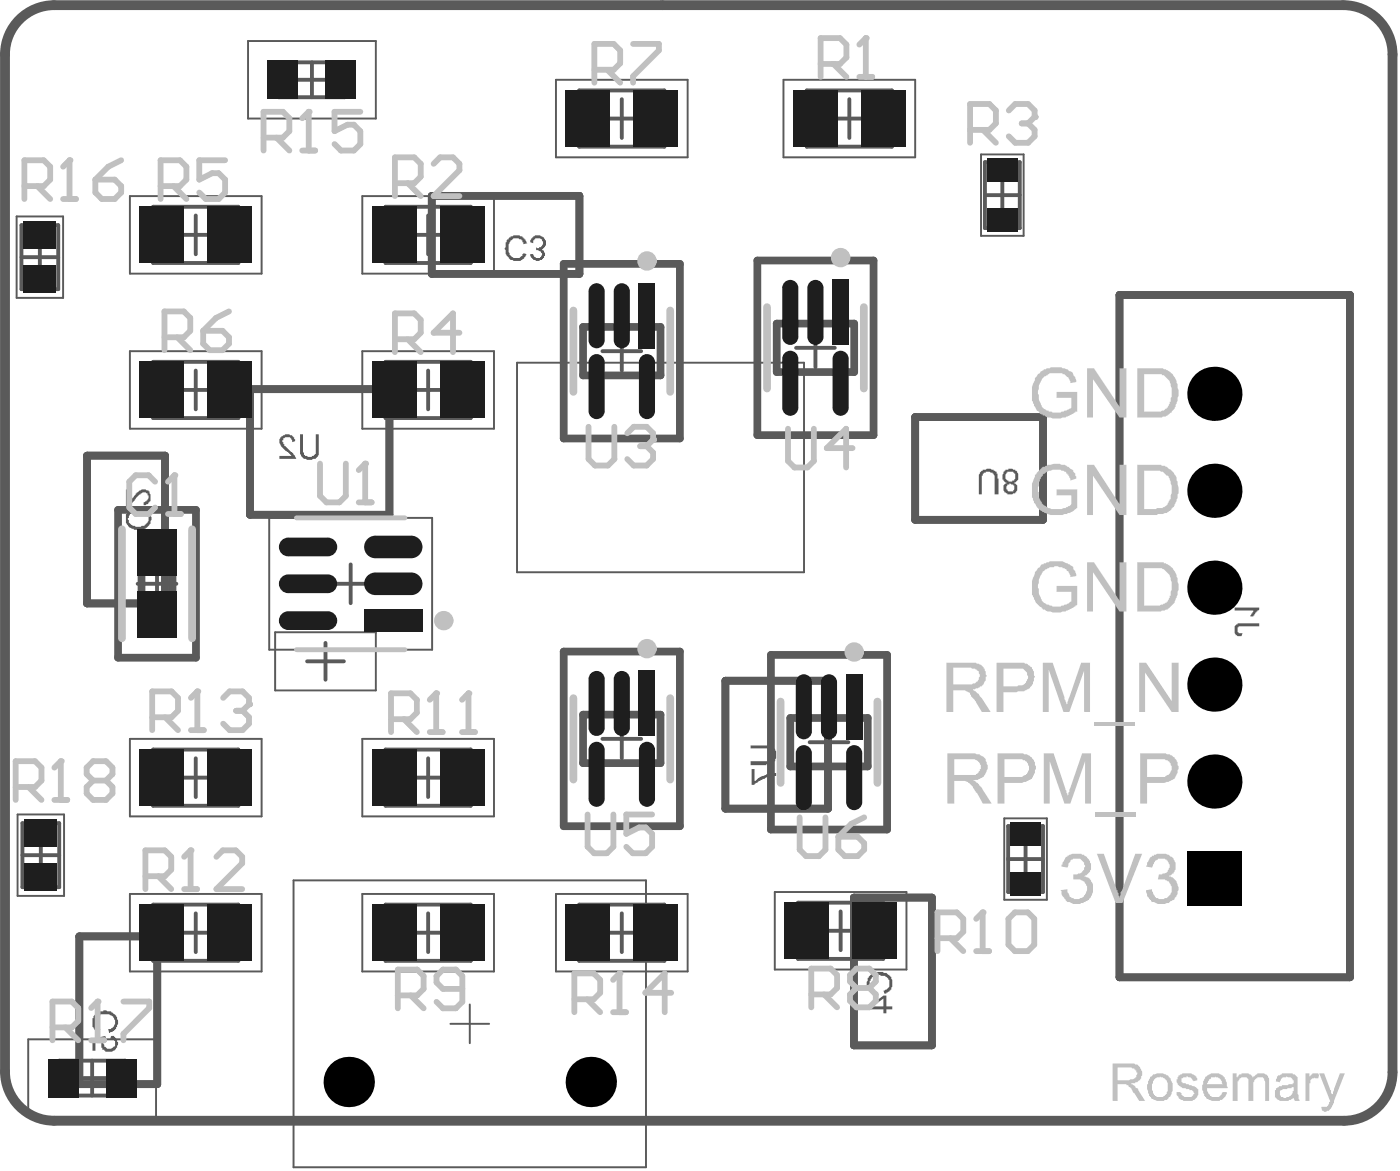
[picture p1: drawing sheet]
<svg xmlns="http://www.w3.org/2000/svg" width="120mm" height="101mm" viewBox="0 0 120 101" stroke-linecap="round" stroke-linejoin="round" font-family="sans-serif">
<path d="M44.4 31.1h24.7v18h-24.7zM23.6 54.3h8.7v5h-8.7zM25.2 75.6h30.3v24.6h-30.3zM38.7 87.9h3.3M40.4 86.2v3.4" fill="none" stroke="#5a5a5a" stroke-width=".17"/>
<path d="M37.1 16.8h12.7v6.7h-12.7zM7.5 39.1h6.7v12.7h-6.7zM21.5 33.4h12v10.8h-12zM78.6 35.8h11v8.8h-11zM96.2 25.3h19.8v58.6h-19.8zM62.3 58.4h8.9v11h-8.9zM73.4 77.1h6.7v12.7h-6.7zM6.8 80.4h6.7v12.7h-6.7z" fill="none" stroke="#5a5a5a" stroke-width=".66"/>
<path d="M26.4 56.8h3.2M28 55.2v3.2" fill="none" stroke="#5a5a5a" stroke-width=".33"/>
<g fill="#5a5a5a">
<path d="M106.3 53.5h1.9v.3h-1.7a.38 .38 0 0 0-.2 .5l.1 .1h.4l-.1 .2a.44 .44 0 0 1-.5-.1 .44 .44 0 0 1-.1-.5v-.2z"/>
<path d="M106.1 52.2h2.1v.1l-.3 .3-.2 .3h-.3l.3-.5h.1h-1.7z"/>
<path d="M8.4 86.9l.5-.1v-.1l.7 .1v.1a.9 .9 0 0 1 .5 .9 .9 .9 0 0 1-.5 .8l-.2 .1-.1-.3h.1a.65 .65 0 0 0 .5-.8 .65 .65 0 0 0-.8-.5h-.2a.68 .68 0 0 0-.7 .4 .68 .68 0 0 0 .2 .8l.2 .1-.1 .2a.82 .82 0 0 1-.6-1.1l.1-.2z"/>
<path d="M7.9 89.2l1.1-.3 .1 .3a.44 .44 0 0 0-.1 .6 .52 .52 0 0 0 .6 .2 .52 .52 0 0 0 .3-.6l-.3-.2h-.1l.1-.3h.1a.74 .74 0 0 1 .3 1.1 .74 .74 0 0 1-1 .2l-.3-.2v-.6l.1-.1-.6 .1v.8h-.3z"/>
<path d="M74.8 83.7a1.4 1.4 0 0 1 1.6 0 1.14 1.14 0 0 1 0 1.4l-.2 .1v.1h-.2l-.1-.2a.66 .66 0 0 0 .5-.6 .66 .66 0 0 0-.2-.6l-.1-.1h-.4v-.1l-.4 .1a.43 .43 0 0 0-.5 .4l-.1 .1a.53 .53 0 0 0 .4 .7v.3a.97 .97 0 0 1-.5-1.3z"/>
<path d="M25.8 37.3h.2v1.3a.57 .57 0 0 0 .5 .6 .57 .57 0 0 0 .6-.3v-1.6h.3v1.3a.72 .72 0 0 1-.3 .8h-.1a.8 .8 0 0 1-1.2-.7z"/>
<path d="M24.2 37.5h.1a.62 .62 0 0 1 .7-.1l.4 .3v.2l-.3 .1a.34 .34 0 0 0-.4-.5h-.1a.44 .44 0 0 0-.3 .5l.1 .3 .8 .6 .2 .5h-1.4v-.3h1.1l-.3-.3-.3-.1-.3-.4a.61 .61 0 0 1 0-.8z"/>
<path d="M11 43.9l.5-.3 .1 .3-.1 .1a.43 .43 0 0 0-.4 .5h-.1l.1 .3a.99 .99 0 0 0 1.2 .3 .76 .76 0 0 0 .4-1l-.4-.1v-.4l.2 .1a.95 .95 0 0 1 .3 1.4 1.17 1.17 0 0 1-2-.3v-.7h.1z"/>
<path d="M10.8 42h.3v1l.5-.5a.98 .98 0 0 1 1.2-.4v.1a.63 .63 0 0 1 .1 .7v.1h-.1a.45 .45 0 0 1-.5 .4v-.3l.3-.1a.34 .34 0 0 0 0-.6l-.1-.1-.4 .1-.5 .5a.81 .81 0 0 1-.7 .5l-.1 .1z"/>
<path d="M64.5 64h1.3a.8 .8 0 0 1 .9 1l-.1 .4h-.2a.55 .55 0 0 1-.5 .2v.1h-1.4v-.3h1.3a.46 .46 0 0 0 .6-.3v-.1a.47 .47 0 0 0-.3-.7h-1.6z"/>
<path d="M64.6 66h.2v1a3.2 3.2 0 0 1 1.9-.6v.2l-.8 .1-.2 .2h-.2v.1h-.2h-.1l-.4 .4h-.2z"/>
<path d="M43.9 20.3h.1a.97 .97 0 0 1 1.3 .6l-.3 .1a.6 .6 0 0 0-.6-.6 .6 .6 0 0 0-.6 .5 .86 .86 0 0 0 .4 1.3h.1a.43 .43 0 0 0 .6-.4l.1-.1 .2 .1v.1a.93 .93 0 0 1-1.5 .3 1.45 1.45 0 0 1-.3-1.3l.1-.3z"/>
<path d="M45.8 20.3h.1a.71 .71 0 0 1 .7 .1 .71 .71 0 0 1 .3 .7l-.2 .3h-.2a.48 .48 0 0 1 .3 .6h-.1a.3 .3 0 0 1-.3 .3 .4 .4 0 0 1-.6-.1l-.2-.2v-.2h.2a.48 .48 0 0 0 .6 .4l.2-.3a.43 .43 0 0 0-.5-.4v-.3l.1 .1h.1v-.1a.35 .35 0 0 0 .4-.5h-.1a.34 .34 0 0 0-.5-.2l-.3 .1v.3l-.2-.1v-.2z"/>
<path d="M84.4 40.3h.3l.1-.1a.55 .55 0 0 1 .6 .2 .45 .45 0 0 1 .3 .5v.2h.1v1.3h-.3v-1.3a.56 .56 0 0 0-.6-.6 .56 .56 0 0 0-.5 .7v1.2h-.3v-1.3a.53 .53 0 0 1 .3-.7z"/>
<path d="M75 86.4l.9-.7v.7zM74.6 86.5v.2h1.3v.3h.3v-.3h.5v-.3h-.5v-.9h-.3z"/>
<path d="M86.6 41.6h.1v-.1l.3 .1a.34 .34 0 0 1 .1 .5 .34 .34 0 0 1-.5 0l-.1-.1zM86.6 40.5a.38 .38 0 0 1 .6 .2 .55 .55 0 0 1-.1 .6 .42 .42 0 0 1-.6-.1 .42 .42 0 0 1 .1-.6zM86.4 40.3l-.1 .2a.63 .63 0 0 0-.2 .7l.3 .2h.2a.51 .51 0 0 0-.4 .5 .51 .51 0 0 0 .3 .5h.1a.55 .55 0 0 0 .6-.1 .45 .45 0 0 0 0-.8v-.1a.54 .54 0 0 0 .2-.8l-.2-.2a.55 .55 0 0 0-.6-.2v.1z"/>
</g>
<g fill="none" stroke="#5a5a5a" stroke-width=".33">
<path d="M1.8 19.3h3.2v5.5h-3.2zM13.2 17.8h7.3v4.8h-7.3zM16.8 18.5v3.3M24 5.4h5.6v2.9h-5.6zM25.3 6.9h3M26.8 5.4v2.9M33.1 17.8h7.3v4.8h-7.3zM36.8 18.5v3.3M49.8 7.8h7.3v4.8h-7.3zM51.8 10.2h3.3M53.4 8.5v3.3M69.3 7.8h7.3v4.8h-7.3z"/>
<path d="M71.3 10.2h3.3M73 8.5v3.3M84.6 16.8h3M84.6 13.9h3v5.7h-3zM86.1 15.3v3M1.8 22.1h3.2M3.4 20.5v3.2M13.2 31.1h7.3v4.8h-7.3zM15.2 33.5h3.3M15.2 20.2h3.3M16.8 31.8v3.3M33.1 31.1h7.3v4.8h-7.3z"/>
<path d="M35.1 33.5h3.4M35.1 20.2h3.4M36.8 31.8v3.3M51.8 30.2h3.3M53.4 28.5v3.3M68.4 29.9h3.3M70.1 28.2v3.3M11.8 50.1h3.4M13.5 48.5v3.3M28.5 50.1h3.3M30.1 48.5v3.3M1.9 73.4h3.2"/>
<path d="M1.9 70.7h3.2v5.5h-3.2zM3.5 71.8v3.2M13.2 77.7h7.3v4.8h-7.3zM13.2 64.4h7.3v4.8h-7.3zM15.2 66.8h3.3M16.8 65.1v3.3M16.8 78.4v3.3M33.1 77.7h7.3v4.8h-7.3zM33.1 64.4h7.3v4.8h-7.3zM35.1 66.8h3.4M36.8 65.1v3.3M36.8 78.4v3.3"/>
<path d="M49.8 77.7h7.3v4.8h-7.3zM51.8 63.4h3.3M53.4 61.8v3.3M53.4 78.4v3.3M68.6 77.5h7.3v4.8h-7.3zM69.6 63.7h3.3M70.6 79.9h3.3M71.2 62.1v3.3M72.2 78.3v3.3M86.6 73.8h3M86.6 70.9h3v5.7h-3zM88.1 72.3v3"/>
<path d="M5.1 91.1h5.6v3h-5.6zM6.4 92.6h3M7.9 91.1v3M15.2 80.1h3.3M35.1 80.1h3.4M51.8 80.1h3.3"/>
</g>
<g fill="none" stroke="#5a5a5a" stroke-width=".17">
<path d="M1.4 18.6h4v7h-4zM11.2 16.8h11.3v6.7h-11.3zM21.3 3.5h11v6.7h-11zM31.1 16.8h11.3v6.7h-11.3zM47.8 6.9h11.3v6.6h-11.3zM67.3 6.9h11.3v6.6h-11.3zM84.3 13.3h3.7v6.9h-3.7zM11.2 30.2h11.3v6.6h-11.3zM31.1 30.2h11.3v6.6h-11.3zM23.1 44.5h14v11.3h-14zM1.5 69.9h4v7h-4zM11.2 76.8h11.3v6.6h-11.3z"/>
<path d="M11.2 63.4h11.3v6.7h-11.3zM31.1 76.8h11.3v6.6h-11.3zM31.1 63.4h11.3v6.7h-11.3zM47.8 76.8h11.3v6.6h-11.3zM66.6 76.6h11.3v6.6h-11.3zM86.3 70.3h3.7v7h-3.7zM2.4 89.2h11v6.7h-11z"/>
</g>
<path d="M48.4 22.7h10v14.9h-10zM50.1 28.1h6.7v4.1h-6.7zM65.1 22.4h10v15h-10zM66.7 27.8h6.7v4.1h-6.7zM10.1 43.8h6.7v12.7h-6.7zM12.2 47.5h2.6v5.3h-2.6zM48.4 55.9h10v15h-10zM66.2 56.2h10v15h-10zM50.1 61.4h6.7v4.1h-6.7zM67.9 61.6h6.7v4.2h-6.7z" fill="none" stroke="#5a5a5a" stroke-width=".66"/>
<path d="M1.9 1.4a4.2 4.2 0 0 1 2.8-1h110.7a4.2 4.2 0 0 1 4.3 4.3v87.4a4.2 4.2 0 0 1-4.2 4.1h-110.8a4.2 4.2 0 0 1-4.3-4.2v-87.3a4.2 4.2 0 0 1 1.5-3.3z" fill="none" stroke="#5a5a5a" stroke-width=".84"/>
<path d="M49.3 26.7v6.9M57.6 26.7v6.9M65.9 26.4v7M74.2 26.4v7M10.5 45.4v9.4M16.5 45.4v9.4M49.3 59.9v7M57.6 59.9v7M67.1 60.2v7M75.4 60.2v7" fill="none" stroke="#c0c0c0" stroke-width=".66"/>
<path d="M25.5 55.8h9.3M25.5 44.5h9.3" fill="none" stroke="#c0c0c0" stroke-width=".42"/>
<g fill="#c0c0c0">
<path d="M101.3 92.3l.2-.1a1.04 1.04 0 0 1 1.4 .4v.2h-.4l-.2-.3-.3-.1-.2 .1a.26 .26 0 0 0-.3 .3 .26 .26 0 0 0 .4 .2l.6 .3a.58 .58 0 0 1 .5 .4 .58 .58 0 0 1-.2 .6 1.15 1.15 0 0 1-1.2 .1 .6 .6 0 0 1-.5-.6h.3l.1 .1a.35 .35 0 0 0 .5 .3h.1a.36 .36 0 0 0 .4-.1 .36 .36 0 0 0 0-.4v-.1h-.3v-.1l-.5-.1a.7 .7 0 0 1-.4-1.1z"/>
<path d="M105.9 92.2h.4v.3a.75 .75 0 0 1 1.3 0v.1l.1-.1a.76 .76 0 0 1 .7-.3 .76 .76 0 0 1 .6 .5v1.8h-.3v-1.7l-.1-.1a.44 .44 0 0 0-.6-.2l-.3 .4v1.6h-.4v-1.5a.44 .44 0 0 0-.3-.5 .44 .44 0 0 0-.6 .3h-.1v1.7h-.4z"/>
<path d="M112.2 92.2h.3v.3l.2-.2a.44 .44 0 0 1 .6-.1h.1l-.1 .4h-.3l-.1-.1v.1h-.1l-.2 .2v.2h-.1v1.5h-.3z"/>
<path d="M113.4 92.2h.4l.5 1.4h.1l.1 .4 .6-1.8h.5l-1 2.5-.2 .5-.2 .1a.4 .4 0 0 1-.6 .1l-.1-.4h.1a.46 .46 0 0 0 .6-.2l.1-.3z"/>
<path d="M91.7 73.5a1.38 1.38 0 0 1 1-.2h.2a1.2 1.2 0 0 1 .8 1.4l-.5 .5a.9 .9 0 0 1 .7 1.1 1.18 1.18 0 0 1-.9 1.2l-.3 .1a1.4 1.4 0 0 1-1.5-.8v-.3l-.1-.1 .6-.1v.2a.81 .81 0 0 0 .7 .7 .81 .81 0 0 0 .8-.4 .86 .86 0 0 0 0-1 .86 .86 0 0 0-1-.3v-.4a.88 .88 0 0 0 1-.8 .76 .76 0 0 0-.8-.6h-.1a.59 .59 0 0 0-.5 .6l-.1 .2-.5-.1v-.2h.1l.1-.2a.45 .45 0 0 1 .3-.4z"/>
<path d="M94.3 73.3h.5l1.1 3.1h.1l.2 .7 .1-.5 .2-.3 1.1-3h.5l-1.6 4.2h-.6z"/>
<path d="M99 73.5h.1a1.06 1.06 0 0 1 .9-.2 1.07 1.07 0 0 1 .8 1.7l-.4 .2a.97 .97 0 0 1 .8 1.4 1.34 1.34 0 0 1-1.5 1h-.1a1.16 1.16 0 0 1-1.1-1.2l.5-.1 .2 .6a.82 .82 0 0 0 1.3 0 .89 .89 0 0 0 0-1.1 .89 .89 0 0 0-1-.3l.1-.4h.1a.75 .75 0 0 0 .7-.5 .75 .75 0 0 0-.1-.8 .8 .8 0 0 0-1.2 .4l-.1 .3-.5-.1 .1-.4a.45 .45 0 0 1 .4-.4z"/>
<path d="M89.6 56.9h.8l1.2 3.6 1.3-3.6h.8v4.2h-.5v-3.5l-1.3 3.5h-.5l-1.3-3.6v3.6h-.5z"/>
<path d="M96 91.7v1.1h1l.2-.1a.32 .32 0 0 0 .4-.4l.1-.1v-.1h-.1a.3 .3 0 0 0-.3-.4h-.1zM95.6 91.3h1.4a.86 .86 0 0 1 .9 .3 .78 .78 0 0 1 .2 .7 .78 .78 0 0 1-.5 .6v.1h-.4v.1l.3 .1 .3 .3 .6 1h-.5l-.4-.6h-.1l-.2-.5-.2-.2h-.2v-.1h-.8v1.4h-.4z"/>
<path d="M99.2 92.7v.1a1.04 1.04 0 0 0 .2 1.4h.1a.72 .72 0 0 0 .8-.3 1.27 1.27 0 0 0-.2-1.3l-.4-.2v.1h-.3zM98.9 92.4a1.16 1.16 0 0 1 1.4-.1 1.16 1.16 0 0 1 .5 1.3l-.1 .3a1.12 1.12 0 0 1-1.3 .6 .75 .75 0 0 1-.7-.6l-.1-.4v-.4v-.3z"/>
<path d="M103.9 92.7l-.2 .4h1.4l-.2-.4-.2-.2-.3-.1v.1h-.3zM103.7 92.3a1.12 1.12 0 0 1 1.5 .3l.2 .3 .1 .5h-1.8v.1a.81 .81 0 0 0 .5 .7h.1a.56 .56 0 0 0 .8-.4h.3a.9 .9 0 0 1-1.1 .7 .88 .88 0 0 1-.9-.7l-.1-.2 .1-.6a.66 .66 0 0 1 .3-.6z"/>
<path d="M110.1 93.6a.4 .4 0 0 0 0 .6l.4 .1 .4-.2 .2-.2v-.2h.1v-.4zM109.8 92.3h.2a1.06 1.06 0 0 1 .9-.1h.2a.47 .47 0 0 1 .4 .7v1l.2 .6h-.5v-.3v.1a1.27 1.27 0 0 1-1.5 .1l-.1-.3a.63 .63 0 0 1 .5-.8v-.1l1-.1a.33 .33 0 0 0-.1-.5l-.1-.1h-.2a.47 .47 0 0 0-.7 .4l-.4-.1z"/>
<path d="M81.9 57.3v1.5h1.3a.87 .87 0 0 0 1-.9l-.1-.2-.3-.3h-.3l-.1-.1zM81.3 56.9h2a.96 .96 0 0 1 .9 .2 .87 .87 0 0 1 .5 .6v.2l.1 .1-.1 .1v.3a1.34 1.34 0 0 1-1.2 .8l.6 .4 1 1.5h-.7l-.5-.9h-.1l-.5-.6a.68 .68 0 0 0-.6-.3h-.8v1.8h-.6z"/>
<path d="M86.2 57.4v1.5h1.2l.1-.1a.76 .76 0 0 0 .7-.4 .76 .76 0 0 0-.2-.9l-.1-.1zM85.6 56.9h1.8a1.17 1.17 0 0 1 1.4 1l.1 .2-.1 .1a1.14 1.14 0 0 1-1.1 1.2h-.4h-1.1v1.7h-.6z"/>
</g>
<path d="M94 62.1h3.5" fill="none" stroke="#c0c0c0" stroke-width=".34"/>
<g fill="#c0c0c0">
<path d="M97.9 56.9h.6l2.2 3.3v-3.3h.6v4.2h-.6l-2.3-3.4v3.4h-.5z"/>
<path d="M89.4 31.9a2.56 2.56 0 0 1 2.7 .1l.3 .4 .1 .4-.5 .1a.98 .98 0 0 0-.6-.8l-.1-.1h-.4a1.31 1.31 0 0 0-1.4 .6l-.2 .5a2.59 2.59 0 0 0 .4 2l.2 .1a1.89 1.89 0 0 0 2-.1l.2-.1v-.8h-1.3v-.5h1.8v1.6h-.1a2.69 2.69 0 0 1-2.6 .5l-.3-.1v-.1a1.1 1.1 0 0 1-.8-.9v-.1a3.2 3.2 0 0 1 .1-2z"/>
<path d="M93.4 31.6h.6l2.2 3.3v-3.3h.6v4.2h-.6l-2.3-3.2v3.2h-.5z"/>
<path d="M89.6 40.1a3.8 3.8 0 0 1 1.9-.2l.5 .3a1.1 1.1 0 0 1 .5 .9l-.5 .2-.1-.4a1.36 1.36 0 0 0-1.7-.5 1.38 1.38 0 0 0-.9 1.3l-.1 .2v.3l.1 .1a1.46 1.46 0 0 0 1.8 1.4l.4-.1 .6-.3v-.8h-1.3v-.5h1.8v1.6l-.1 .1a2.86 2.86 0 0 1-3.1 .1 2.35 2.35 0 0 1-.5-2.9v-.1z"/>
<path d="M93.4 39.9h.6l2.2 3.4v-3.4h.6v4.3h-.6l-2.3-3.4v3.4h-.5z"/>
<path d="M89.5 48.4h.3a2.48 2.48 0 0 1 2.4 .3l.3 .8h-.5a.66 .66 0 0 0-.4-.5l-.1-.2-.4-.1a1.49 1.49 0 0 0-1.5 .4 1.35 1.35 0 0 0-.3 1 .39 .39 0 0 0 0 .5 1.31 1.31 0 0 0 1.1 1.4v.1a1.76 1.76 0 0 0 1.1-.2l.6-.2v-.9h-1.3v-.5h1.8v1.6a2.82 2.82 0 0 1-2.9 .4l-.2-.1a1.97 1.97 0 0 1-.8-2.1l.2-1z"/>
<path d="M93.4 48.3h.6l2.2 3.3v-3.3h.6v4.2h-.6l-2.3-3.4v3.4h-.5z"/>
<path d="M89.7 64.7h.8l1.2 3.6 1.3-3.6h.7v4.3h-.5v-3.6l-1.2 3.6h-.5l-1.3-3.6v3.6h-.5z"/>
<path d="M98.3 32.1v3.2h1a.86 .86 0 0 0 .9-.2l.1-.1a3.2 3.2 0 0 0 .4-1.7l-.1-.2a1.22 1.22 0 0 0-.7-.9l-.1-.1zM97.7 31.6h1.6a1.52 1.52 0 0 1 1.8 1.3l.1 .2a2.61 2.61 0 0 1-.5 2.3l-.4 .2v.1l-.5 .1h-2.1z"/>
<path d="M98.3 40.4v3.3h1l.1-.1h.5v-.1a.75 .75 0 0 0 .6-.6l.1-.1a2.45 2.45 0 0 0-.3-2h-.1a.99 .99 0 0 0-.9-.4zM97.7 39.9h1.6a1.73 1.73 0 0 1 1.9 1.7 2.48 2.48 0 0 1-.6 2.2l-.3 .3h-.8l-.1 .1h-1.7z"/>
<path d="M98.3 48.8v3.2h1.4l.1-.1a1.09 1.09 0 0 0 .8-1.1l.1-.2a1.61 1.61 0 0 0-1-1.8zM97.7 48.3h1.6a1.67 1.67 0 0 1 1.9 1.5 2.34 2.34 0 0 1-.6 2.3l-.3 .2-.6 .2h-2z"/>
<path d="M82 65.2v1.3h1.3a.7 .7 0 0 0 .8-.2 .7 .7 0 0 0 .1-.7 .67 .67 0 0 0-.9-.4zM81.4 64.7h2.1a1.23 1.23 0 0 1 1.3 .7 1.12 1.12 0 0 1-1 1.6h-.2h.2l.3 .3 1.1 1.7h-.8l-.8-1.4-.4-.5-.3-.1h-.9v2h-.6z"/>
<path d="M86.3 65.2v1.5h1.1a.67 .67 0 0 0 .8-.2l.1-.1a.65 .65 0 0 0 0-.8 .44 .44 0 0 0-.4-.3l-.1-.1zM85.7 64.7h2.2l.1 .1a.87 .87 0 0 1 .9 .9l.1 .1v.2l-.1 .1a1.01 1.01 0 0 1-.9 1l-.2 .1h-1.5v1.8h-.6z"/>
</g>
<path d="M94.1 70h3.5" fill="none" stroke="#c0c0c0" stroke-width=".42"/>
<path d="M98.6 65.2v1.5h1.1a.67 .67 0 0 0 .7-.2l.1-.1a.65 .65 0 0 0 .1-.8 .44 .44 0 0 0-.4-.3l-.1-.1zM98 64.7h2.2l.1 .1a.87 .87 0 0 1 .9 .9l.1 .1v.2l-.1 .1a1.01 1.01 0 0 1-.9 1l-.2 .1h-1.5v1.8h-.6z" fill="#c0c0c0"/>
<path d="M1.3 67.6h1.7l.6-.6v-1.1l-.6-.5h-1.7v3.3M2.5 67.6l1.1 1.1M4.7 68.7h1.1M5.2 65.4v3.3" fill="none" stroke="#c0c0c0" stroke-width=".5"/>
<circle cx="5.2" cy="65.4" r=".25" fill="#c0c0c0"/>
<path d="M5.2 65.4l-.5 .5M8 67l-.6-.5v-.6l.6-.5h1.1l.6 .5v.6l-.6 .5M8 67l-.6 .6v.5l.6 .6h1.1l.6-.6v-.5l-.6-.6M8 67h1.1M4.5 88.2h1.7l.5-.5v-1.2l-.5-.5h-1.7v3.3M5.6 88.2l1.1 1.1M7.8 89.3h1.1M8.4 86v3.3" fill="none" stroke="#c0c0c0" stroke-width=".5"/>
<circle cx="8.4" cy="86" r=".25" fill="#c0c0c0"/>
<path d="M2.1 16h1.7l.5-.6v-1.1l-.5-.5h-1.7v3.3M3.2 16l1.1 1.1M5.4 17.1h1.1M6 13.8v3.3M8.4 86l-.6 .5M10.6 86h2.2v.5l-2.2 2.3v.5" fill="none" stroke="#c0c0c0" stroke-width=".5"/>
<circle cx="6" cy="13.8" r=".25" fill="#c0c0c0"/>
<path d="M6 13.8l-.6 .5M8.2 15.4h1.7l.5 .6v.5l-.5 .6h-1.2l-.5-.6zM10.4 13.8l-1.1 .5-1.1 1.1M22.6 11.8h1.7l.6-.5v-1.1l-.6-.6h-1.7v3.3M23.8 11.8l1.1 1.1M26 12.9h1.1M26.5 9.6v3.3" fill="none" stroke="#c0c0c0" stroke-width=".5"/>
<circle cx="26.5" cy="9.6" r=".25" fill="#c0c0c0"/>
<path d="M26.5 9.6l-.5 .6M31 9.6h-2.3v1.7l1.2-.6h.5l.6 .6v1.1l-.6 .5h-1.1l-.6-.5M50.6 36.6v2.8l.5 .6h1.1l.6-.6v-2.8M53.9 37.2l.6-.6h1.1l.5 .6v.6M67.7 36.8v2.8l.6 .5h1.1l.5-.5v-2.8M73.3 38.5h-2.3l1.7-1.7v3.3M50.5 69.9v2.8l.5 .6h1.2l.5-.6v-2.8M56 69.9h-2.2v1.7l1.1-.6h.6l.5 .6v1.1l-.5 .6h-1.1l-.6-.6M68.7 70.2v2.8l.6 .5h1.1l.5-.5v-2.8M72 71.8h1.7l.6 .6v.6l-.6 .5h-1.1l-.6-.5zM74.3 70.2l-1.2 .5-1.1 1.1" fill="none" stroke="#c0c0c0" stroke-width=".5"/>
<circle cx="56.1" cy="37.8" r=".25" fill="#c0c0c0"/>
<path d="M27.5 39.8v2.8l.6 .5h1.1l.5-.5v-2.8M31.4 39.8v3.3M55 38.3h.6M55.6 38.3l.5 .6v.5l-.5 .6h-1.1l-.6-.6M56.1 37.8l-.5 .5M30.8 43.1h1.1" fill="none" stroke="#c0c0c0" stroke-width=".5"/>
<circle cx="31.4" cy="39.8" r=".25" fill="#c0c0c0"/>
<path d="M31.4 39.8l-.6 .6M49.4 85.8h1.6l.6-.6v-1.1l-.6-.5h-1.6v3.3M50.5 85.8l1.1 1.1M52.7 86.9h1.1M53.2 83.6v3.3" fill="none" stroke="#c0c0c0" stroke-width=".5"/>
<circle cx="53.2" cy="83.6" r=".25" fill="#c0c0c0"/>
<path d="M17 59.4v3.3M13.1 61.6h1.6l.6-.6v-1.1l-.6-.5h-1.6v3.3M14.2 61.6l1.1 1.1M16.4 62.7h1.1M53.2 83.6l-.5 .5M57.7 85.2h-2.2l1.6-1.6v3.3" fill="none" stroke="#c0c0c0" stroke-width=".5"/>
<circle cx="17" cy="59.4" r=".25" fill="#c0c0c0"/>
<path d="M17 59.4l-.6 .5M19.2 59.9l.5-.5h1.1l.6 .5v.6" fill="none" stroke="#c0c0c0" stroke-width=".5"/>
<circle cx="21.4" cy="60.5" r=".25" fill="#c0c0c0"/>
<path d="M12.5 75.2h1.7l.5-.5v-1.1l-.5-.6h-1.7v3.3M13.6 75.2l1.1 1.1M15.8 76.3h1.1M16.4 73v3.3M20.3 61h.5M20.8 61l.6 .6v.5l-.6 .6h-1.1l-.5-.6M21.4 60.5l-.6 .5" fill="none" stroke="#c0c0c0" stroke-width=".5"/>
<circle cx="16.4" cy="73" r=".25" fill="#c0c0c0"/>
<path d="M37.5 59.5v3.4M16.4 73l-.6 .6M18.6 73.6l.5-.6h1.2l.5 .6v.5l-2.2 2.2h2.2M33.6 61.7h1.7l.5-.5v-1.1l-.5-.6h-1.7v3.4M34.7 61.7l1.1 1.2M36.9 62.9h1.1" fill="none" stroke="#c0c0c0" stroke-width=".5"/>
<circle cx="37.5" cy="59.5" r=".25" fill="#c0c0c0"/>
<path d="M37.5 59.5l-.6 .6M40.3 59.5v3.4M39.7 62.9h1.1" fill="none" stroke="#c0c0c0" stroke-width=".5"/>
<circle cx="40.3" cy="59.5" r=".25" fill="#c0c0c0"/>
<path d="M40.3 59.5l-.6 .6M84.4 78.3v3.4M80.6 80.6h1.6l.6-.6v-1.1l-.6-.6h-1.6v3.4M81.7 80.6l1.1 1.1M83.9 81.7h1.1" fill="none" stroke="#c0c0c0" stroke-width=".5"/>
<circle cx="84.4" cy="78.3" r=".25" fill="#c0c0c0"/>
<g fill="none" stroke="#c0c0c0" stroke-width=".5">
<path d="M13.8 16h1.7l.5-.6v-1.1l-.5-.5h-1.7v3.3M14.9 16l1.1 1.1M19.3 13.8h-2.2v1.6l1.1-.5h.6l.5 .5v1.1l-.5 .6h-1.1l-.6-.6M51.1 6h1.6l.6-.6v-1.1l-.6-.5h-1.6v3.3M52.2 6l1.1 1.1M54.4 3.8h2.2v.5l-2.2 2.2v.6M83.4 11.2h1.6l.6-.6v-1.1l-.6-.6h-1.6v3.4M84.5 11.2l1.1 1.1M86.7 9.5l.5-.6h1.1l.6 .6v.5M14.1 29h1.7l.5-.6v-1.1l-.5-.6h-1.7v3.4M15.2 29l1.1 1.1M17.5 28.4h1.6l.6 .6v.5l-.6 .6h-1.1l-.5-.6z"/>
<path d="M19.7 26.7l-1.1 .6-1.1 1.1M33.9 29.1h1.7l.6-.5v-1.1l-.6-.6h-1.7v3.3M35 29.1l1.2 1.1M39.5 28.6h-2.2l1.6-1.7v3.3M84.4 78.3l-.5 .6M87.2 78.3h1.1l.6 .6v2.2l-.6 .6h-1.1l-.5-.6v-2.2zM34.2 85.5h1.6l.6-.6v-1.1l-.6-.6h-1.6v3.4M35.3 85.5l1.1 1.1M39.7 84.9h-1.6l-.6-.5v-.6l.6-.6h1.1l.5 .6v2.2l-.5 .6h-1.1l-.6-.6M69.7 85.4h1.7l.5-.6v-1.1l-.5-.5h-1.7v3.3M70.8 85.4l1.1 1.1M73.6 84.8l-.6-.5v-.6l.6-.5h1.1l.6 .5v.6l-.6 .5"/>
<path d="M73.6 84.8l-.6 .6v.5l.6 .6h1.1l.6-.6v-.5l-.6-.6M73.6 84.8h1.1"/>
</g>
<circle cx="88.9" cy="10" r=".25" fill="#c0c0c0"/>
<path d="M33.9 15.7h1.7l.6-.5v-1.1l-.6-.6h-1.7v3.3M35 15.7l1.2 1.1M37.3 14.1l.5-.6h1.1l.6 .6v.5l-2.2 2.2h2.2M70.5 5.5h1.7l.5-.6v-1.1l-.5-.5h-1.7v3.3M71.6 5.5l1.1 1.1M73.8 6.6h1.1M74.4 3.3v3.3M87.8 10.6h.5M88.3 10.6l.6 .6v.5l-.6 .6h-1.1l-.5-.6M88.9 10l-.6 .6" fill="none" stroke="#c0c0c0" stroke-width=".5"/>
<circle cx="74.4" cy="3.3" r=".25" fill="#c0c0c0"/>
<path d="M74.4 3.3l-.6 .5M13.3 41.4l-.5-.6h-1.1l-.6 .6v2.2l.6 .5h1.1l.5-.5M14.4 44.1h1.1M15 40.8v3.3" fill="none" stroke="#c0c0c0" stroke-width=".5"/>
<circle cx="15" cy="40.8" r=".25" fill="#c0c0c0"/>
<path d="M15 40.8l-.6 .6" fill="none" stroke="#c0c0c0" stroke-width=".5"/>
<g fill="none" stroke="#c0c0c0" stroke-width=".83">
<circle cx="55.6" cy="22.4" r=".42"/>
<circle cx="72.2" cy="22.1" r=".42"/>
<circle cx="38.1" cy="53.3" r=".42"/>
<circle cx="55.6" cy="55.7" r=".42"/>
<circle cx="73.4" cy="56" r=".42"/>
</g>
<g fill="#000">
<circle cx="104.3" cy="33.8" r="2.33"/>
<circle cx="104.3" cy="58.8" r="2.33"/>
<circle cx="104.3" cy="50.5" r="2.33"/>
<circle cx="104.3" cy="42.1" r="2.33"/>
<circle cx="104.3" cy="67.1" r="2.33"/>
<circle cx="30" cy="92.9" r="2.16"/>
<circle cx="50.8" cy="92.9" r="2.16"/>
</g>
<path d="M102 73.1h4.7v4.7h-4.7z" fill-rule="evenodd" fill="#000"/>
<g fill="#1e1e1e">
<path d="M2 19h2.8v2.3h-2.8z" fill-rule="evenodd"/>
<path d="M2 22.8h2.8v2.4h-2.8z" fill-rule="evenodd"/>
<path d="M2.1 74.2h2.8v2.3h-2.8z" fill-rule="evenodd"/>
<path d="M2.1 70.3h2.8v2.4h-2.8z" fill-rule="evenodd"/>
<path d="M67.4 77.5h3.8v4.8h-3.8z" fill-rule="evenodd"/>
<path d="M73.2 77.5h3.9v4.8h-3.9z" fill-rule="evenodd"/>
<path d="M86.8 70.6h2.7v2h-2.7z" fill-rule="evenodd"/>
<path d="M86.8 74.9h2.7v2h-2.7z" fill-rule="evenodd"/>
<path d="M48.6 77.7h3.8v4.8h-3.8z" fill-rule="evenodd"/>
<path d="M54.4 77.7h3.9v4.8h-3.9z" fill-rule="evenodd"/>
<path d="M11.8 45.4h3.4v4.1h-3.4z" fill-rule="evenodd"/>
<path d="M11.8 50.8h3.4v4h-3.4z" fill-rule="evenodd"/>
<path d="M23 5.2h2.6v3.3h-2.6z" fill-rule="evenodd"/>
<path d="M28 5.2h2.6v3.3h-2.6z" fill-rule="evenodd"/>
<path d="M9.1 90.9h2.6v3.3h-2.6z" fill-rule="evenodd"/>
<path d="M4.1 90.9h2.7v3.3h-2.7z" fill-rule="evenodd"/>
<path d="M84.8 13.6h2.7v2h-2.7z" fill-rule="evenodd"/>
<path d="M84.8 17.9h2.7v2h-2.7z" fill-rule="evenodd"/>
<path d="M72.7 64.7l.7-.7 .7 .7v4.2l-.7 .7-.7-.7z" fill-rule="evenodd"/>
<path d="M68.4 64.7l.7-.7 .7 .7v4.2l-.7 .7-.7-.7z" fill-rule="evenodd"/>
<path d="M68.4 58.6l.7-.7 .7 .7v4.2l-.7 .7-.7-.7z" fill-rule="evenodd"/>
<path d="M70.5 58.6l.7-.7 .7 .7v4.2l-.7 .7-.7-.7z" fill-rule="evenodd"/>
<path d="M72.7 57.9h1.4v5.6h-1.4z" fill-rule="evenodd"/>
<path d="M12 77.7h3.8v4.8h-3.8z" fill-rule="evenodd"/>
<path d="M17.8 77.7h3.8v4.8h-3.8z" fill-rule="evenodd"/>
<path d="M17.8 64.4h3.8v4.8h-3.8z" fill-rule="evenodd"/>
<path d="M12 64.4h3.8v4.8h-3.8z" fill-rule="evenodd"/>
<path d="M17.8 31.1h3.8v4.8h-3.8z" fill-rule="evenodd"/>
<path d="M12 31.1h3.8v4.8h-3.8z" fill-rule="evenodd"/>
<path d="M24 53.3l.8-.8h3.4l.8 .8-.8 .8h-3.4z" fill-rule="evenodd"/>
<path d="M24.8 49.3h3.4l.8 .8-.8 .8h-3.4l-.8-.8z" fill-rule="evenodd"/>
<path d="M24.8 46.2h3.4l.8 .8-.8 .8h-3.4l-.8-.8z" fill-rule="evenodd"/>
<path d="M32.3 46h3l1 1-1 .9h-3l-1-.9z" fill-rule="evenodd"/>
<path d="M31.3 50.1l1-.9h3l1 .9-1 1h-3z" fill-rule="evenodd"/>
<path d="M31.3 52.3h5v2h-5z" fill-rule="evenodd"/>
<path d="M32 77.7h3.8v4.8h-3.8z" fill-rule="evenodd"/>
<path d="M37.8 77.7h3.8v4.8h-3.8z" fill-rule="evenodd"/>
<path d="M32 64.4h3.8v4.8h-3.8z" fill-rule="evenodd"/>
<path d="M37.8 64.4h3.8v4.8h-3.8z" fill-rule="evenodd"/>
<path d="M32 31.1h3.8v4.8h-3.8z" fill-rule="evenodd"/>
<path d="M37.8 31.1h3.8v4.8h-3.8z" fill-rule="evenodd"/>
<path d="M54.9 64.4l.7-.7 .7 .7v4.2l-.7 .7-.7-.7z" fill-rule="evenodd"/>
<path d="M50.6 64.4l.7-.7 .7 .7v4.2l-.7 .7-.7-.7z" fill-rule="evenodd"/>
<path d="M51.3 57.6l.7 .7v4.2l-.7 .7-.7-.7v-4.2z" fill-rule="evenodd"/>
<path d="M53.4 57.6l.7 .7v4.2l-.7 .7-.7-.7v-4.2z" fill-rule="evenodd"/>
<path d="M54.9 57.6h1.4v5.6h-1.4z" fill-rule="evenodd"/>
<path d="M68.2 7.8h3.8v4.8h-3.8z" fill-rule="evenodd"/>
<path d="M74 7.8h3.8v4.8h-3.8z" fill-rule="evenodd"/>
<path d="M48.6 7.8h3.8v4.8h-3.8z" fill-rule="evenodd"/>
<path d="M54.4 7.8h3.9v4.8h-3.9z" fill-rule="evenodd"/>
<path d="M17.8 17.8h3.8v4.8h-3.8z" fill-rule="evenodd"/>
<path d="M12 17.8h3.8v4.8h-3.8z" fill-rule="evenodd"/>
<path d="M54.9 24.3h1.4v5.6h-1.4z" fill-rule="evenodd"/>
<path d="M53.4 24.3l.7 .7v4.2l-.7 .7-.7-.7v-4.2z" fill-rule="evenodd"/>
<path d="M51.3 24.3l.7 .7v4.2l-.7 .7-.7-.7v-4.2z" fill-rule="evenodd"/>
<path d="M50.6 31.1l.7-.7 .7 .7v4.2l-.7 .7-.7-.7z" fill-rule="evenodd"/>
<path d="M54.9 31.1l.7-.7 .7 .7v4.2l-.7 .7-.7-.7z" fill-rule="evenodd"/>
<path d="M71.5 24h1.4v5.6h-1.4z" fill-rule="evenodd"/>
<path d="M69.4 24.7l.7-.7 .7 .7v4.2l-.7 .7-.7-.7z" fill-rule="evenodd"/>
<path d="M67.2 24.7l.7-.7 .7 .7v4.2l-.7 .7-.7-.7z" fill-rule="evenodd"/>
<path d="M67.9 30.1l.7 .7v4.2l-.7 .7-.7-.7v-4.2z" fill-rule="evenodd"/>
<path d="M72.2 30.1l.7 .7v4.2l-.7 .7-.7-.7v-4.2z" fill-rule="evenodd"/>
<path d="M37.8 17.8h3.8v4.8h-3.8z" fill-rule="evenodd"/>
<path d="M32 17.8h3.8v4.8h-3.8z" fill-rule="evenodd"/>
</g>
<g fill="#1e1e1e">
<path d="M73.4 68.9h.7a.69 .69 0 0 1-.7 .7z"/>
<path d="M73.4 64a.69 .69 0 0 1 .7 .7h-.7z"/>
<path d="M72.9 64.2l.5-.2v.7h-.7z"/>
<path d="M72.7 68.9h.7v.7a.69 .69 0 0 1-.7-.7z"/>
<path d="M69.1 68.9h.7a.69 .69 0 0 1-.7 .7z"/>
<path d="M69.1 64a.69 .69 0 0 1 .7 .7h-.7z"/>
<path d="M68.6 64.2l.5-.2v.7h-.7z"/>
<path d="M68.4 68.9h.7v.7a.69 .69 0 0 1-.7-.7z"/>
<path d="M69.1 62.8h.7a.69 .69 0 0 1-.7 .7z"/>
<path d="M69.1 57.9a.69 .69 0 0 1 .7 .7h-.7z"/>
<path d="M68.6 58.1l.5-.2v.7h-.7z"/>
<path d="M68.4 62.8h.7v.7a.69 .69 0 0 1-.7-.7z"/>
<path d="M71.2 62.8h.7a.69 .69 0 0 1-.7 .7z"/>
<path d="M71.2 57.9a.69 .69 0 0 1 .7 .7h-.7z"/>
<path d="M70.7 58.1l.5-.2v.7h-.7z"/>
<path d="M70.5 62.8h.7v.7a.69 .69 0 0 1-.7-.7z"/>
<path d="M24 53.3h.8v.8a.8 .8 0 0 1-.8-.8z"/>
<path d="M28.2 53.3h.8a.8 .8 0 0 1-.8 .8z"/>
<path d="M28.2 52.5a.8 .8 0 0 1 .8 .8h-.8z"/>
<path d="M24.2 52.7l.3-.2h.3v.8h-.8v-.3z"/>
<path d="M24 50.1h.8v.8a.8 .8 0 0 1-.8-.8z"/>
<path d="M28.2 50.1h.8a.8 .8 0 0 1-.8 .8z"/>
<path d="M28.2 49.3a.8 .8 0 0 1 .8 .8h-.8z"/>
<path d="M24.2 49.6l.3-.2 .3-.1v.8h-.8v-.3z"/>
<path d="M24 47h.8v.8a.8 .8 0 0 1-.8-.8z"/>
<path d="M28.2 47h.8a.8 .8 0 0 1-.8 .8z"/>
<path d="M28.2 46.2a.8 .8 0 0 1 .8 .8h-.8z"/>
<path d="M24.2 46.4l.3-.2h.3v.8h-.8v-.4z"/>
<path d="M31.3 47h1v.9a.97 .97 0 0 1-1-.9z"/>
<path d="M35.3 47h1a.97 .97 0 0 1-1 .9z"/>
<path d="M35.3 46a.97 .97 0 0 1 1 1h-1z"/>
<path d="M31.6 46.3l.3-.2 .4-.1v1h-1l.1-.4z"/>
<path d="M31.3 50.1h1v1a.97 .97 0 0 1-1-1z"/>
<path d="M35.3 50.1h1a.97 .97 0 0 1-1 1z"/>
<path d="M35.3 49.2a.97 .97 0 0 1 1 .9h-1z"/>
<path d="M31.6 49.4l.3-.2h.4v.9h-1l.1-.4z"/>
<path d="M55.6 68.6h.7a.69 .69 0 0 1-.7 .7z"/>
<path d="M55.6 63.7a.69 .69 0 0 1 .7 .7h-.7z"/>
<path d="M55.1 63.9l.5-.2v.7h-.7z"/>
<path d="M54.9 68.6h.7v.7a.69 .69 0 0 1-.7-.7z"/>
<path d="M51.3 68.6h.7a.69 .69 0 0 1-.7 .7z"/>
<path d="M51.3 63.7a.69 .69 0 0 1 .7 .7h-.7z"/>
<path d="M50.8 63.9l.5-.2v.7h-.7z"/>
<path d="M50.6 68.6h.7v.7a.69 .69 0 0 1-.7-.7z"/>
<path d="M51.3 62.5h.7a.69 .69 0 0 1-.7 .7z"/>
<path d="M51.3 57.6a.69 .69 0 0 1 .7 .7h-.7z"/>
<path d="M50.8 57.8l.5-.2v.7h-.7z"/>
<path d="M50.6 62.5h.7v.7a.69 .69 0 0 1-.7-.7z"/>
<path d="M53.4 62.5h.7a.69 .69 0 0 1-.7 .7z"/>
<path d="M53.4 57.6a.69 .69 0 0 1 .7 .7h-.7z"/>
<path d="M52.9 57.8l.5-.2v.7h-.7z"/>
<path d="M52.7 62.5h.7v.7a.69 .69 0 0 1-.7-.7z"/>
<path d="M53.4 29.2h.7a.69 .69 0 0 1-.7 .7z"/>
<path d="M53.4 24.3a.69 .69 0 0 1 .7 .7h-.7z"/>
<path d="M52.9 24.5l.5-.2v.7h-.7z"/>
<path d="M52.7 29.2h.7v.7a.69 .69 0 0 1-.7-.7z"/>
<path d="M51.3 29.2h.7a.69 .69 0 0 1-.7 .7z"/>
<path d="M51.3 24.3a.69 .69 0 0 1 .7 .7h-.7z"/>
<path d="M50.8 24.5l.5-.2v.7h-.7z"/>
<path d="M50.6 29.2h.7v.7a.69 .69 0 0 1-.7-.7z"/>
<path d="M51.3 35.3h.7a.69 .69 0 0 1-.7 .7z"/>
<path d="M51.3 30.4a.69 .69 0 0 1 .7 .7h-.7z"/>
<path d="M50.8 30.6l.5-.2v.7h-.7z"/>
<path d="M50.6 35.3h.7v.7a.69 .69 0 0 1-.7-.7z"/>
<path d="M55.6 35.3h.7a.69 .69 0 0 1-.7 .7z"/>
<path d="M55.6 30.4a.69 .69 0 0 1 .7 .7h-.7z"/>
<path d="M55.1 30.6l.5-.2v.7h-.7z"/>
<path d="M54.9 35.3h.7v.7a.69 .69 0 0 1-.7-.7z"/>
<path d="M70.1 28.9h.7a.69 .69 0 0 1-.7 .7z"/>
<path d="M70.1 24a.69 .69 0 0 1 .7 .7h-.7z"/>
<path d="M69.6 24.2l.5-.2v.7h-.7z"/>
<path d="M69.4 28.9h.7v.7a.69 .69 0 0 1-.7-.7z"/>
<path d="M67.9 28.9h.7a.69 .69 0 0 1-.7 .7z"/>
<path d="M67.9 24a.69 .69 0 0 1 .7 .7h-.7z"/>
<path d="M67.4 24.2l.5-.2v.7h-.7z"/>
<path d="M67.2 28.9h.7v.7a.69 .69 0 0 1-.7-.7z"/>
<path d="M67.9 35h.7a.69 .69 0 0 1-.7 .7z"/>
<path d="M67.9 30.1a.69 .69 0 0 1 .7 .7h-.7z"/>
<path d="M67.4 30.3l.5-.2v.7h-.7z"/>
<path d="M67.2 35h.7v.7a.69 .69 0 0 1-.7-.7z"/>
<path d="M72.2 35h.7a.69 .69 0 0 1-.7 .7z"/>
<path d="M72.2 30.1a.69 .69 0 0 1 .7 .7h-.7z"/>
<path d="M71.7 30.3l.5-.2v.7h-.7z"/>
<path d="M71.5 35h.7v.7a.69 .69 0 0 1-.7-.7z"/>
</g>
</svg>
